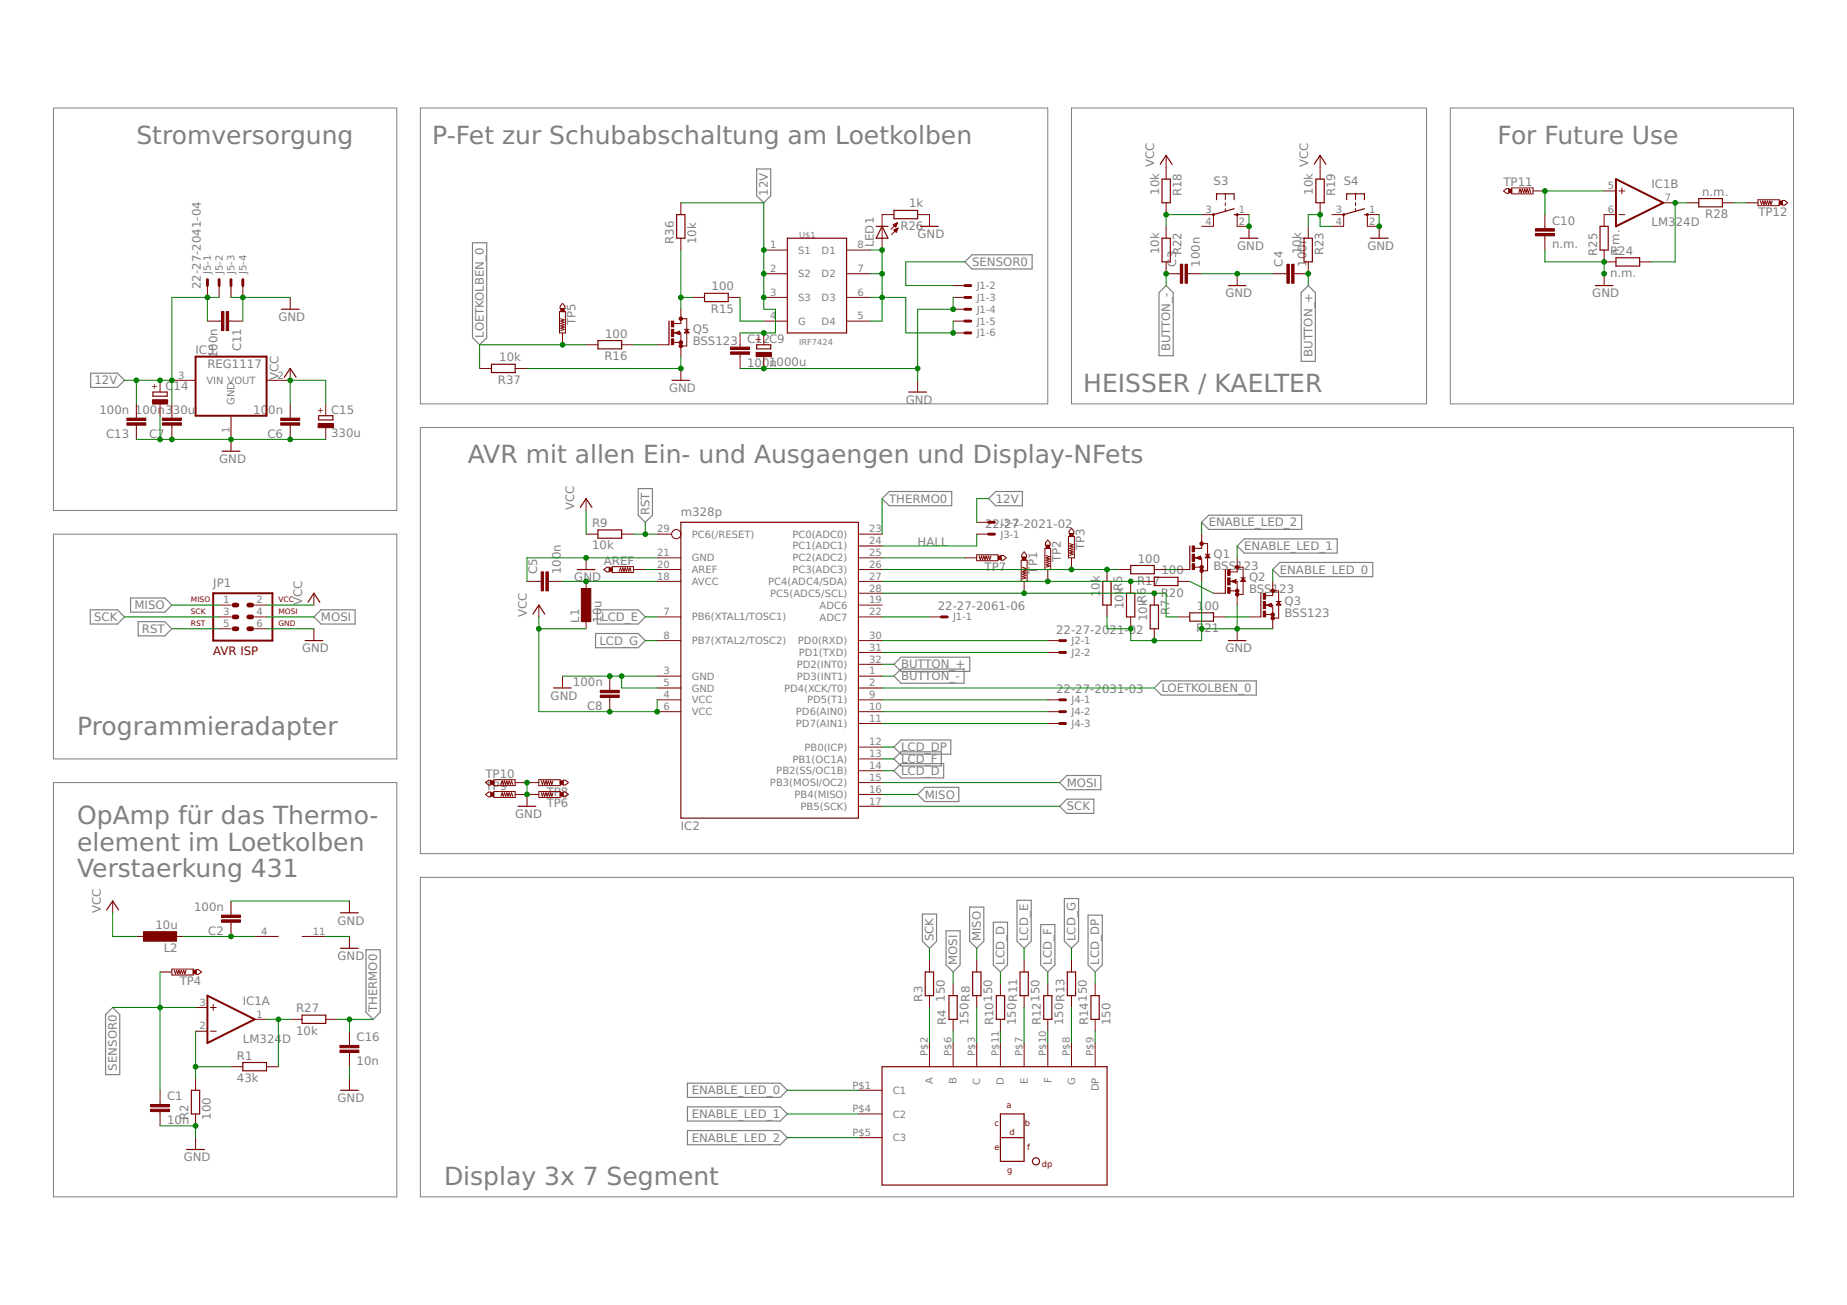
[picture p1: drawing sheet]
<svg xmlns="http://www.w3.org/2000/svg" width="297mm" height="210mm" viewBox="0 0 297 210" stroke-linecap="round" stroke-linejoin="round" font-family="sans-serif">
<defs><g id="words">
<g font-size="4" fill="#808080">
<text x="21.9" y="23.1">Stromversorgung</text>
<text x="69.5" y="23.1">P-Fet zur Schubabschaltung am Loetkolben</text>
<text x="240.8" y="23.1">For Future Use</text>
<text x="174.2" y="63.1">HEISSER / KAELTER</text>
<text x="75.2" y="74.5">AVR mit allen Ein- und Ausgaengen und Display-NFets</text>
<text x="12.4" y="118.3">Programmieradapter</text>
<text x="12.4" y="132.6">OpAmp für das Thermo-</text>
<text x="12.4" y="136.8">element im Loetkolben</text>
<text x="12.4" y="141.1">Verstaerkung 431</text>
<text x="71.4" y="190.6">Display 3x 7 Segment</text>
</g>
<g font-size="1.9" fill="#808080">
<text x="185.6" y="26.9" transform="rotate(-90 185.6 26.9)">VCC</text>
<text x="195.2" y="29.8">S3</text>
<text x="210.4" y="26.9" transform="rotate(-90 210.4 26.9)">VCC</text>
<text x="216.1" y="29.8">S4</text>
<text x="241.8" y="29.9">TP11</text>
<text x="123.5" y="31.5" transform="rotate(-90 123.5 31.5)">12V</text>
<text x="146.2" y="33.4">1k</text>
<text x="186.4" y="31.4" transform="rotate(-90 186.4 31.4)">10k</text>
<text x="190" y="31.6" transform="rotate(-90 190 31.6)">R18</text>
<text x="211.2" y="31.4" transform="rotate(-90 211.2 31.4)">10k</text>
<text x="214.7" y="31.6" transform="rotate(-90 214.7 31.6)">R19</text>
<text x="265.6" y="30.2">IC1B</text>
<text x="273.8" y="31.5">n.m.</text>
<text x="274.2" y="35.1">R28</text>
<text x="282.8" y="34.7">TP12</text>
<text x="108.4" y="39.3" transform="rotate(-90 108.4 39.3)">R36</text>
<text x="112" y="39.3" transform="rotate(-90 112 39.3)">10k</text>
<text x="140.5" y="39.8" transform="rotate(-90 140.5 39.8)">LED1</text>
<text x="144.8" y="37">R26</text>
<text x="147.6" y="38.3">GND</text>
<text x="186.4" y="40.9" transform="rotate(-90 186.4 40.9)">10k</text>
<text x="190" y="41.1" transform="rotate(-90 190 41.1)">R22</text>
<text x="199" y="40.2">GND</text>
<text x="209.2" y="40.9" transform="rotate(-90 209.2 40.9)">10k</text>
<text x="212.8" y="41.1" transform="rotate(-90 212.8 41.1)">R23</text>
<text x="219.9" y="40.2">GND</text>
<text x="249.6" y="39.9">n.m.</text>
<text x="249.6" y="36.1">C10</text>
<text x="256.9" y="41.2" transform="rotate(-90 256.9 41.2)">R25</text>
<text x="258.9" y="41">R24</text>
<text x="260.5" y="41.2" transform="rotate(-90 260.5 41.2)">n.m.</text>
<text x="265.6" y="36.4">LM3</text>
<text x="269.5" y="36.4">24D</text>
<text x="32.3" y="46.5" transform="rotate(-90 32.3 46.5)">22-27-2041-04</text>
<text x="114.4" y="46.7">100</text>
<text x="156.3" y="42.8">SENSOR0</text>
<text x="189.2" y="42.9" transform="rotate(-90 189.2 42.9)">C3</text>
<text x="193" y="42.9" transform="rotate(-90 193 42.9)">100n</text>
<text x="197.1" y="47.8">GND</text>
<text x="206.3" y="42.9" transform="rotate(-90 206.3 42.9)">C4</text>
<text x="210.1" y="42.9" transform="rotate(-90 210.1 42.9)">100n</text>
<text x="256.1" y="47.8">GND</text>
<text x="258.9" y="44.6">n.m.</text>
<text x="44.8" y="51.6">GND</text>
<text x="92.6" y="52.3" transform="rotate(-90 92.6 52.3)">TP5</text>
<text x="111.4" y="53.5">Q5</text>
<text x="114.3" y="50.3">R15</text>
<text x="31.4" y="56.9">IC3</text>
<text x="33.3" y="59.3">REG1117</text>
<text x="35" y="57.6" transform="rotate(-90 35 57.6)">100n</text>
<text x="38.8" y="56.5" transform="rotate(-90 38.8 56.5)">C11</text>
<text x="77.8" y="54.3" transform="rotate(-90 77.8 54.3)">LOETKOLBEN_0</text>
<text x="80.3" y="58.1">10k</text>
<text x="97.2" y="57.9">R16</text>
<text x="97.3" y="54.3">100</text>
<text x="111.4" y="55.5">BSS123</text>
<text x="120.2" y="59">1001000u</text>
<text x="120.2" y="55.2">C12C9</text>
<text x="123.8" y="59">n</text>
<text x="188.2" y="56.5" transform="rotate(-90 188.2 56.5)">BUT ON_-</text>
<text x="211.1" y="57.4" transform="rotate(-90 211.1 57.4)">BUT ON_+</text>
<text x="15.2" y="61.8">12V</text>
<text x="26.6" y="62.7">C</text>
<text x="27.9" y="62.7">14</text>
<text x="44.8" y="61.2" transform="rotate(-90 44.8 61.2)">VCC</text>
<text x="80.1" y="61.7">R37</text>
<text x="107.6" y="63.1">GND</text>
<text x="145.7" y="65">GND</text>
<text x="16" y="66.6">100n 100n330u</text>
<text x="17.1" y="70.4">C13</text>
<text x="24" y="70.4">C7</text>
<text x="40.7" y="66.6">10</text>
<text x="43" y="70.4">C6</text>
<text x="43.1" y="66.6">0n</text>
<text x="53.2" y="70.3">330u</text>
<text x="53.2" y="66.5">C15</text>
<text x="35.3" y="74.5">GND</text>
<text x="92.4" y="82.1" transform="rotate(-90 92.4 82.1)">VCC</text>
<text x="104.4" y="82.9" transform="rotate(-90 104.4 82.9)">RST</text>
<text x="109.5" y="83.1">m328p</text>
<text x="143" y="80.9">THERMO0</text>
<text x="160.1" y="80.9">12V</text>
<text x="95.2" y="88.4">10k</text>
<text x="95.2" y="84.8">R9</text>
<text x="147.6" y="87.8">HALL</text>
<text x="158.4" y="84.9">22-27-2021-02</text>
<text x="174.4" y="88.4" transform="rotate(-90 174.4 88.4)">TP3</text>
<text x="194.4" y="84.7">ENABLE_LED_2</text>
<text x="195.2" y="89.7">Q1</text>
<text x="200.1" y="88.5">ENABLE_LED_1</text>
<text x="34.3" y="94.5">JP1</text>
<text x="86.4" y="92.4" transform="rotate(-90 86.4 92.4)">C5</text>
<text x="90.2" y="92.4" transform="rotate(-90 90.2 92.4)">100n</text>
<text x="92.4" y="93.5">GND</text>
<text x="97.1" y="90.9">AREF</text>
<text x="158.4" y="91.8">TP7</text>
<text x="166.8" y="92.3" transform="rotate(-90 166.8 92.3)">T</text>
<text x="166.8" y="91.1" transform="rotate(-90 166.8 91.1)">P1</text>
<text x="170.6" y="90.4" transform="rotate(-90 170.6 90.4)">TP2</text>
<text x="176.9" y="94.9" transform="rotate(-90 176.9 94.9)">0k</text>
<text x="182.9" y="94.1">R17</text>
<text x="183" y="90.5">100</text>
<text x="186.7" y="96">R</text>
<text x="186.8" y="92.4">100</text>
<text x="188" y="96">20</text>
<text x="195.2" y="91.6">BS</text>
<text x="197.6" y="91.6">S123</text>
<text x="200.9" y="95.4">BS</text>
<text x="200.9" y="93.5">Q2</text>
<text x="203.3" y="95.4">S123</text>
<text x="205.8" y="92.3">ENABLE_LED_0</text>
<text x="15.1" y="99.9">SCK</text>
<text x="21.6" y="98">MISO</text>
<text x="22.8" y="101.8">RST</text>
<text x="48.6" y="97.3" transform="rotate(-90 48.6 97.3)">VCC</text>
<text x="51.6" y="99.9">MOSI</text>
<text x="84.7" y="99.2" transform="rotate(-90 84.7 99.2)">VCC</text>
<text x="93.1" y="100.2" transform="rotate(-90 93.1 100.2)">L1</text>
<text x="96.7" y="99.9">LCD_E</text>
<text x="96.7" y="100.2" transform="rotate(-90 96.7 100.2)">10</text>
<text x="96.7" y="97.8" transform="rotate(-90 96.7 97.8)">u</text>
<text x="150.8" y="98.2">22-27-2061-06</text>
<text x="169.8" y="102">22-27-2021-02</text>
<text x="176.9" y="96.1" transform="rotate(-90 176.9 96.1)">1</text>
<text x="180.7" y="98" transform="rotate(-90 180.7 98)">10kR5</text>
<text x="184.5" y="99.9" transform="rotate(-90 184.5 99.9)">10kR6</text>
<text x="188.1" y="98.9" transform="rotate(-90 188.1 98.9)">R7</text>
<text x="192.4" y="101.7">R21</text>
<text x="192.5" y="98.1">1</text>
<text x="193.7" y="98.1">00</text>
<text x="206.6" y="99.2">BSS123</text>
<text x="206.6" y="97.3">Q3</text>
<text x="48.6" y="104.9">GND</text>
<text x="96.4" y="103.7">LCD_G</text>
<text x="144.9" y="107.5">BUTTON_+</text>
<text x="197.1" y="104.9">GND</text>
<text x="88.6" y="112.6">GND</text>
<text x="92.1" y="110.4">100n</text>
<text x="144.9" y="109.4">BUTTON_-</text>
<text x="169.8" y="111.5">22-27-2031-03</text>
<text x="186.8" y="111.3">LOETKOLBEN_0</text>
<text x="94.4" y="114.2">C8</text>
<text x="78.1" y="125.1">TP10</text>
<text x="144.9" y="124.6">LCD_D</text>
<text x="144.9" y="122.7">LCD_F</text>
<text x="144.9" y="120.8">LCD_DP</text>
<text x="78.1" y="127">TP9</text>
<text x="82.8" y="131.6">GND</text>
<text x="87.9" y="129.9">TP6</text>
<text x="87.9" y="128">TP8</text>
<text x="148.7" y="128.5">MISO</text>
<text x="171.6" y="126.5">MOSI</text>
<text x="171.6" y="130.4">SCK</text>
<text x="109.5" y="133.5">IC2</text>
<text x="16.2" y="146.8" transform="rotate(-90 16.2 146.8)">VCC</text>
<text x="25" y="149.5">10u</text>
<text x="31.2" y="146.5">100n</text>
<text x="54.3" y="148.7">GND</text>
<text x="26.3" y="153.1">L2</text>
<text x="33.5" y="150.3">C2</text>
<text x="54.3" y="154.4">GND</text>
<text x="150.1" y="151.4" transform="rotate(-90 150.1 151.4)">SCK</text>
<text x="153.9" y="155.2" transform="rotate(-90 153.9 155.2)">MOSI</text>
<text x="157.8" y="151.4" transform="rotate(-90 157.8 151.4)">MISO</text>
<text x="161.6" y="155.2" transform="rotate(-90 161.6 155.2)">LCD_D</text>
<text x="165.4" y="151.4" transform="rotate(-90 165.4 151.4)">LCD_E</text>
<text x="169.2" y="155.2" transform="rotate(-90 169.2 155.2)">LCD_F</text>
<text x="173" y="151.4" transform="rotate(-90 173 151.4)">LCD_G</text>
<text x="176.8" y="155.2" transform="rotate(-90 176.8 155.2)">LCD_DP</text>
<text x="28.9" y="158.4">TP4</text>
<text x="39.1" y="161.6">IC1A</text>
<text x="148.3" y="161.1" transform="rotate(-90 148.3 161.1)">R3</text>
<text x="151.9" y="161.1" transform="rotate(-90 151.9 161.1)">150</text>
<text x="39.1" y="167.8">LM324D</text>
<text x="47.6" y="166.4">10k</text>
<text x="47.6" y="162.8">R27</text>
<text x="57.3" y="167.5">C16</text>
<text x="60.7" y="162.8" transform="rotate(-90 60.7 162.8)">THERMO0</text>
<text x="152.2" y="164.9" transform="rotate(-90 152.2 164.9)">R4</text>
<text x="155.8" y="164.9" transform="rotate(-90 155.8 164.9)">150R8</text>
<text x="159.8" y="164.9" transform="rotate(-90 159.8 164.9)">R10150</text>
<text x="163.4" y="164.9" transform="rotate(-90 163.4 164.9)">150R11</text>
<text x="167.4" y="164.9" transform="rotate(-90 167.4 164.9)">R12150</text>
<text x="171" y="164.9" transform="rotate(-90 171 164.9)">150R13</text>
<text x="175" y="164.9" transform="rotate(-90 175 164.9)">R14150</text>
<text x="178.6" y="164.9" transform="rotate(-90 178.6 164.9)">150</text>
<text x="18.8" y="172.2" transform="rotate(-90 18.8 172.2)">SENSOR0</text>
<text x="38.1" y="170.4">R1</text>
<text x="57.3" y="171.3">10n</text>
<text x="26.9" y="177">C1</text>
<text x="38.1" y="174">43k</text>
<text x="54.3" y="177.3">GND</text>
<text x="111.2" y="179.8">ENABLE_LED_1</text>
<text x="111.2" y="176">ENABLE_LED_0</text>
<text x="26.9" y="180.8">10n</text>
<text x="30.3" y="180.1" transform="rotate(-90 30.3 180.1)">R2</text>
<text x="33.9" y="180.1" transform="rotate(-90 33.9 180.1)">100</text>
<text x="111.2" y="183.7">ENABLE_LED_2</text>
<text x="29.5" y="186.8">GND</text>
</g>
<text font-size="1.9" fill="#800000" x="34.3" y="105.4">AVR ISP</text>
<g font-size="1.6" fill="#808080">
<text x="193.9" y="34.2">3</text>
<text x="199.2" y="34.2">1</text>
<text x="214.8" y="34.2">3</text>
<text x="220.2" y="34.2">1</text>
<text x="258.6" y="34.2">6</text>
<text x="258.6" y="30.4">5</text>
<text x="267.8" y="32.3">7</text>
<text x="123.9" y="40">1</text>
<text x="128.4" y="40.8">S1</text>
<text x="132.1" y="40.8">D1</text>
<text x="137.9" y="40">8</text>
<text x="193.9" y="36.2">4</text>
<text x="199.2" y="36.2">2</text>
<text x="214.8" y="36.2">4</text>
<text x="220.2" y="36.2">2</text>
<text x="33.9" y="44" transform="rotate(-90 33.9 44)">J5-1</text>
<text x="35.8" y="44" transform="rotate(-90 35.8 44)">J5-2</text>
<text x="37.7" y="44" transform="rotate(-90 37.7 44)">J5-3</text>
<text x="39.6" y="44" transform="rotate(-90 39.6 44)">J5-4</text>
<text x="123.9" y="43.8">2</text>
<text x="123.9" y="47.6">3</text>
<text x="128.4" y="44.6">S2</text>
<text x="132.1" y="44.6">D2</text>
<text x="137.9" y="47.6">6</text>
<text x="137.9" y="43.8">7</text>
<text x="157.1" y="46.5">J1-2</text>
<text x="123.9" y="51.4">4</text>
<text x="128.4" y="48.4">S3</text>
<text x="128.4" y="52.2">G</text>
<text x="132.1" y="52.2">D4</text>
<text x="132.1" y="48.4">D3</text>
<text x="137.9" y="51.4">5</text>
<text x="157.1" y="48.4">J1-3</text>
<text x="157.1" y="50.3">J1-4</text>
<text x="157.1" y="52.2">J1-5</text>
<text x="157.1" y="54.1">J1-6</text>
<text x="28.7" y="60.9">3</text>
<text x="33.2" y="61.7">VIN VOUT</text>
<text x="37.7" y="65.1" transform="rotate(-90 37.7 65.1)">GND</text>
<text x="44.6" y="60.9">2</text>
<text x="36.9" y="69.6" transform="rotate(-90 36.9 69.6)">1</text>
<text x="105.7" y="89.4">21</text>
<text x="105.7" y="85.6">29</text>
<text x="111.2" y="86.5">PC6(/RESET)</text>
<text x="127.4" y="88.4">PC1(ADC1)</text>
<text x="127.4" y="86.5">PC0(ADC0)</text>
<text x="139.8" y="89.4">25</text>
<text x="139.8" y="87.5">24</text>
<text x="139.8" y="85.6">23</text>
<text x="160.9" y="86.5">J3-1</text>
<text x="160.9" y="84.6">J3-2</text>
<text x="105.7" y="91.4">20</text>
<text x="105.7" y="93.3">18</text>
<text x="111.2" y="90.3">GND</text>
<text x="111.2" y="92.2">AREF</text>
<text x="111.2" y="94.1">AVCC</text>
<text x="123.5" y="94.1">PC4(ADC4/SDA)</text>
<text x="123.9" y="96">PC5(ADC5/SCL)</text>
<text x="127.4" y="92.2">PC3(ADC3)</text>
<text x="127.4" y="90.3">PC2(ADC2)</text>
<text x="139.8" y="95.2">28</text>
<text x="139.8" y="93.3">27</text>
<text x="139.8" y="91.4">26</text>
<text x="35.9" y="99">3</text>
<text x="35.9" y="100.9">5</text>
<text x="35.9" y="97.1">1</text>
<text x="41.2" y="97.1">2</text>
<text x="41.2" y="100.9">6</text>
<text x="41.2" y="99">4</text>
<text x="106.7" y="99">7</text>
<text x="111.2" y="99.8">PB6(XTAL1/TOSC1)</text>
<text x="131.8" y="99.8">ADC7</text>
<text x="131.8" y="97.9">ADC6</text>
<text x="139.8" y="99">22</text>
<text x="139.8" y="97.1">19</text>
<text x="153.3" y="99.8">J1-1</text>
<text x="106.7" y="102.8">8</text>
<text x="111.2" y="103.6">PB7(XTAL2/TOSC2)</text>
<text x="128.1" y="107.4">PD2(INT0)</text>
<text x="128.3" y="103.6">PD0(RXD)</text>
<text x="128.5" y="105.5">PD1(TXD)</text>
<text x="139.8" y="106.6">32</text>
<text x="139.8" y="104.7">31</text>
<text x="139.8" y="102.8">30</text>
<text x="172.3" y="103.6">J2-1</text>
<text x="172.3" y="105.5">J2-2</text>
<text x="106.7" y="108.5">3</text>
<text x="106.7" y="110.4">5</text>
<text x="106.7" y="112.3">4</text>
<text x="111.2" y="109.3">GND</text>
<text x="111.2" y="111.2">GND</text>
<text x="111.2" y="113.1">VCC</text>
<text x="126.1" y="111.2">PD4(XCK/T0)</text>
<text x="128.1" y="109.3">PD3(INT1)</text>
<text x="129.8" y="113.1">PD5(T1)</text>
<text x="139.8" y="112.3">9</text>
<text x="139.8" y="110.4">2</text>
<text x="139.8" y="108.5">1</text>
<text x="172.3" y="113.1">J4-1</text>
<text x="106.7" y="114.2">6</text>
<text x="111.2" y="115">VCC</text>
<text x="128" y="116.9">PD7(AIN1)</text>
<text x="128" y="115">PD6(AIN0)</text>
<text x="139.8" y="119.9">12</text>
<text x="139.8" y="116.1">11</text>
<text x="139.8" y="114.2">10</text>
<text x="172.3" y="115">J4-2</text>
<text x="172.3" y="116.9">J4-3</text>
<text x="124.8" y="124.6">PB2(SS/OC1B)</text>
<text x="127.4" y="122.6">PB1(OC1A)</text>
<text x="129.4" y="120.7">PB0(ICP)</text>
<text x="139.8" y="125.6">15</text>
<text x="139.8" y="123.7">14</text>
<text x="139.8" y="121.8">13</text>
<text x="123.8" y="126.5">PB3(MOSI/OC2)</text>
<text x="127.8" y="128.4">PB4(MISO)</text>
<text x="128.7" y="130.3">PB5(SCK)</text>
<text x="139.8" y="129.4">17</text>
<text x="139.8" y="127.5">16</text>
<text x="42" y="150.4">4</text>
<text x="50.3" y="150.4">11</text>
<text x="32.1" y="161.8">3</text>
<text x="32.1" y="165.6">2</text>
<text x="41.2" y="163.7">1</text>
<text x="149.2" y="169.8" transform="rotate(-90 149.2 169.8)">P$2</text>
<text x="153" y="169.8" transform="rotate(-90 153 169.8)">P$6</text>
<text x="156.8" y="169.8" transform="rotate(-90 156.8 169.8)">P$3</text>
<text x="160.6" y="169.8" transform="rotate(-90 160.6 169.8)">P$11</text>
<text x="164.4" y="169.8" transform="rotate(-90 164.4 169.8)">P$7</text>
<text x="168.2" y="169.8" transform="rotate(-90 168.2 169.8)">P$10</text>
<text x="172" y="169.8" transform="rotate(-90 172 169.8)">P$8</text>
<text x="175.9" y="169.8" transform="rotate(-90 175.9 169.8)">P$9</text>
<text x="137.1" y="175.1">P$1</text>
<text x="137.1" y="178.9">P$4</text>
<text x="143.6" y="175.9">C1</text>
<text x="143.6" y="179.8">C2</text>
<text x="150" y="174.4" transform="rotate(-90 150 174.4)">A</text>
<text x="153.9" y="174.4" transform="rotate(-90 153.9 174.4)">B</text>
<text x="157.7" y="174.4" transform="rotate(-90 157.7 174.4)">C</text>
<text x="161.5" y="174.6" transform="rotate(-90 161.5 174.6)">D</text>
<text x="165.3" y="174.3" transform="rotate(-90 165.3 174.3)">E</text>
<text x="169.1" y="174.2" transform="rotate(-90 169.1 174.2)">F</text>
<text x="172.9" y="174.6" transform="rotate(-90 172.9 174.6)">G</text>
<text x="176.7" y="175.5" transform="rotate(-90 176.7 175.5)">DP</text>
<text x="137.1" y="182.7">P$5</text>
<text x="143.6" y="183.6">C3</text>
</g>
<g font-size="1.3" fill="#808080">
<text x="128.5" y="38.3">U$1</text>
<text x="128.5" y="55.5">IRF7424</text>
</g>
<g font-size="1.3" fill="#800000">
<text x="122.4" y="55.1" transform="rotate(-90 122.4 55.1)">+</text>
<text x="25.3" y="62.8" transform="rotate(-90 25.3 62.8)">+</text>
<text x="51.9" y="66.6" transform="rotate(-90 51.9 66.6)">+</text>
<text x="161.8" y="178.2">a</text>
<text x="159.9" y="181.1">c</text>
<text x="159.9" y="184.9">e</text>
<text x="162.4" y="182.5">d</text>
<text x="164.8" y="181.1">b</text>
<text x="165.2" y="184.9">f</text>
<text x="162" y="188.7">g</text>
<text x="167.6" y="187.7">dp</text>
</g>
<g font-size="1.2" fill="#800000">
<text x="30.7" y="98.8">SCK</text>
<text x="30.7" y="96.9">MISO</text>
<text x="30.7" y="100.7">RST</text>
<text x="44.8" y="98.8">MOSI</text>
<text x="44.8" y="96.9">VCC</text>
<text x="44.8" y="100.7">GND</text>
</g>
</g></defs>
<path d="M8.6 17.4h55.2v64.7h-55.2zM67.6 17.4h100.9v47.6h-100.9zM172.3 17.4h57.1v47.6h-57.1zM233.2 17.4h55.2v47.6h-55.2zM67.6 68.8h220.8v68.5h-220.8zM8.6 85.9h55.2v36.2h-55.2zM8.6 125.9h55.2v66.6h-55.2zM67.6 141.1h220.8v51.4h-220.8z" fill="none" stroke="#808080" stroke-width=".16"/>
<g fill="none" stroke="#808080" stroke-width=".19">
<path d="M76 39.1h2.3v15.2l-1.2 1.2-1.1-1.2zM121.7 27.2h2.3v4.3l-1.2 1.1-1.1-1.1zM155.2 42.1l1.1-1.1h9.7v2.3h-9.7zM187.5 45.9l1.2 1.2v10.1h-2.3v-10.1zM210.4 45.9l1.1 1.2v11h-2.2v-11zM14.6 60h4.3l1.1 1.2-1.1 1.1h-4.3zM102.6 78.6h2.3v4.3l-1.1 1.1-1.2-1.1zM160.1 79.1h4.3v2.2h-4.3l-1.1-1.1zM14.5 98.1h4.4l1.1 1.1-1.1 1.2h-4.4zM21 96.2h5.5l1.1 1.1-1.1 1.2h-5.5zM22.2 100h4.3l1.1 1.1-1.1 1.2h-4.3zM51.6 98.1h5.5v2.3h-5.5l-1.1-1.2z"/>
<path d="M96.1 98.1h6.5l1.2 1.1-1.2 1.2h-6.5zM141.9 80.2l1.1-1.1h10.1v2.2h-10.1zM193.3 84l1.1-1.1h14.9v2.3h-14.9zM199 87.8l1.1-1.1h15v2.3h-15zM204.7 91.6l1.1-1.1h15v2.3h-15zM95.8 101.9h6.8l1.2 1.1-1.2 1.2h-6.8zM143.8 106.8l1.1-1.1h11.1v2.3h-11.1zM143.8 108.8l1.1-1.2h10.1v2.3h-10.1zM185.6 110.7l1.2-1.2h15.2v2.3h-15.2zM143.8 122.1l1.1-1.2h6.5v2.3h-6.5zM143.8 120.2l1.1-1.2h8v2.3h-8zM144.9 122.8h6.9v2.3h-6.9l-1.1-1.1z"/>
<path d="M147.6 127.8l1.1-1.2h5.5v2.3h-5.5zM170.4 125.9l1.2-1.2h5.4v2.3h-5.4zM170.4 129.7l1.2-1.2h4.3v2.3h-4.3zM58.9 152.8h2.3v10l-1.2 1.2-1.1-1.2zM148.3 147h2.3v4.4l-1.1 1.1-1.2-1.1zM152.1 149.7h2.3v5.5l-1.1 1.1-1.2-1.1zM155.9 145.9h2.3v5.5l-1.1 1.1-1.2-1.1zM159.7 148.3h2.3v6.9l-1.1 1.1-1.2-1.1zM163.6 144.8h2.2v6.6l-1.1 1.1-1.1-1.1zM167.4 148.7h2.3v6.5l-1.2 1.1-1.1-1.1zM171.2 144.5h2.3v6.9l-1.2 1.1-1.1-1.1zM175 147.2h2.3v8l-1.2 1.1-1.1-1.1z"/>
<path d="M18.1 162.1l1.2 1.1v9.6h-2.3v-9.6zM110.6 178h14.9l1.1 1.2-1.1 1.1h-14.9zM110.6 174.2h14.9l1.1 1.2-1.1 1.1h-14.9zM110.6 181.8h14.9l1.1 1.2-1.1 1.1h-14.9z"/>
</g>
<g fill="none" stroke="#800000" stroke-width=".32">
<path d="M259.9 28.8l7.6 3.8-7.6 3.8zM31.5 57.4h11.4v9.5h-11.4zM34.3 95.4h9.5v7.6h-9.5zM33.4 160.1l7.6 3.9-7.6 3.8z"/>
<circle cx="195.2" cy="34.5" r=".08"/>
<circle cx="199" cy="34.5" r=".08"/>
<circle cx="216.1" cy="34.5" r=".08"/>
<circle cx="219.9" cy="34.5" r=".08"/>
</g>
<g fill="none" stroke="#800000" stroke-width=".16">
<path d="M109.5 32.6v1.9M109.5 38.3v1.9M143.7 36.2h.5M143.8 34.5h-1.9v5.7M143.8 36.2h.4M143.8 37h.5M143.8 36.1h.4M143.8 37.1h.5M143.8 36.3h.3M143.9 37.1h.3M143.9 36.4h.2M144 36.9h.3"/>
<path d="M144 37.2h.2M144 36h.3M144 36.5h.1M144.1 37.3h.1M144.2 36.8h.2M144.2 35.9h.1M144.3 35.8l-1 1.1M144.3 35.8l-.3 .7M144.3 35.8l-.6 .3 .3 .4M144.4 36.7h.1M144.4 36.7l-1 1M144.4 36.7l-.3 .7-.3-.4"/>
<path d="M144.4 36.7l-.6 .3M147.6 34.5h1.9v1.9M187.5 25v3.8M187.5 32.6v1.9M187.5 36.4v1.9M193.3 34.5h1.9v1.9h-1.9M197.1 31.2v.9M197.1 32.6v.5M197.1 33.6v.4M200.9 34.5h-1.9v1.9h1.9v1.9M210.4 36.4v1.9M212.3 25v3.8"/>
<path d="M212.3 32.6v1.9M214.2 34.5h1.9v1.9h-1.9M218 31.2v.9M218 32.6v.5M218 33.6v.4M221.8 34.5h-1.9v1.9h1.9v1.9M241.8 30.7l.5-.4h.4v.8h-.4zM243.1 30.2h3.4v1h-3.4zM244.3 31l.2-.6 .1 .6 .2-.6 .2 .6 .2-.6 .2 .6 .2-.6 .2 .6 .2-.6 .2 .6M246.5 30.7h2M248.5 34.5v2.3M248.5 37.9v2.3"/>
<path d="M258 30.7h1.9M259.9 34.5h-1.9v1.9M260.3 34.5h1M260.3 30.7h1M260.8 30.2v1M267.5 32.6h1.9M271.3 32.6h1.9M277 32.6h1.9M280.8 32.6h1.9M282.7 32.1h3.5v1h-3.5zM283.1 32.3l.2 .6 .2-.6 .2 .6 .2-.6 .2 .6 .1-.6 .2 .6 .2-.6 .2 .6 .2-.6M286.6 32.2h.4l.5 .4-.5 .4h-.4z"/>
<path d="M33.4 51.6h2.2M33.4 45.9v1.9M35.2 45.9v1.9M36.8 51.6h2.3M37.1 45.9v1.9M39.1 45.9v1.9M46.7 59.3v1.9h-3.8M46.7 47.8v1.9M77.1 59.3h1.9M82.8 59.3h2M90 50.1h.9v3.5h-.9zM90.2 51.3l.5 .2-.5 .1 .5 .2-.5 .2 .5 .2-.5 .2 .5 .2-.5 .2 .5 .2-.5 .2"/>
<path d="M90.5 53.6v1.9M90.5 48.8l.3 .5v.3h-.7v-.3zM94.3 55.5h1.9M100 55.5h1.9M105.7 55.5h1.9M108.4 53.6h1.1v3.8M108.4 55.1h1.1M108.5 53.6l.8-.3v.5zM109.5 49.7v2.3h-1.1M109.5 59.3v1.9M109.5 51.3h.9v4.3h-.9M110.1 53h.7"/>
<path d="M110.4 53l.4 .6h-.7zM111.4 47.8h1.9M117.1 47.8h1.9M119 53.6v2.2M119 57v2.3M122.8 40.2h3.8M122.8 44h3.8M122.8 47.8h3.8M122.8 51.6h3.8M122.8 53.6v1.9M122.8 57.4v1.9M136.1 40.2h3.9"/>
<path d="M136.1 44h3.9M136.1 47.8h3.9M136.1 51.6h3.9M153.3 53.6h1.9M153.3 47.8h1.9M153.3 51.6h1.9M153.3 45.9h1.9M153.3 49.7h1.9M187.5 42.1v1.9h2.3M191 44h2.3M199 44v1.9M204.7 44h2.3"/>
<path d="M210.4 42.1v1.9h-2.3M258 40.2v1.9h1.9M258 44v1.9M263.7 42.1h1.9M21.9 65v2.2M21.9 68.4v2.3M25.7 61.2v1.9M25.7 65v1.9M27.6 61.2h3.9M27.6 65v2.2M27.6 68.4v2.3M37.1 66.9v5.7"/>
<path d="M46.7 65v2.2M46.7 68.4v2.3M52.4 65v1.9M52.4 68.8v1.9M147.6 61.2v1.9M35.2 99.2h1.9M35.2 97.3h1.9M41 99.2h1.9M41 97.3h1.9M50.5 95.4v1.9M84.8 93.5h2.2M86.7 97.3v1.9"/>
<path d="M88.2 93.5h2.3M94.3 85.9h1.9M94.3 80.2v1.9M94.3 89.7v1.9M94.3 93.5v1.9M94.3 99.2v1.9M97.1 91.6l.5-.4h.4v.8h-.4zM98.4 91.1h3.5v1h-3.5zM99.6 91.9l.2-.6 .2 .6 .2-.6 .2 .6 .1-.6 .2 .6 .2-.6 .2 .6 .2-.6 .2 .6M100 85.9h1.9M101.9 91.6h1.9M105.7 99.2h3.8"/>
<path d="M105.7 89.7h3.8M105.7 91.6h3.8M105.7 93.5h3.8M105.7 85.9h2.3M138 99.2h3.9M138 89.7h3.9M138 91.6h3.9M138 93.5h3.9M138 97.3h3.9M138 95.4h3.9M138 87.8h3.9M138 85.9h3.9"/>
<path d="M149.5 99.2h1.9M155.2 89.7h1.9M157.1 85.9h1.9M157.1 89.2h3.4v1h-3.4zM157.1 84h1.9M157.5 89.4l.1 .6 .2-.6 .2 .6 .2-.6 .2 .6 .2-.6 .2 .6 .2-.6 .2 .6 .2-.6M161 89.3h.4l.4 .4-.4 .4h-.4zM164.2 90.1h1v3.4h-1zM164.4 91.2l.6 .2-.6 .2 .6 .2-.6 .2 .6 .2-.6 .2 .6 .2-.6 .2 .6 .1-.6 .2M164.7 93.5v1.9M164.7 88.8l.4 .4v.4h-.8v-.4zM168 88.2h1v3.4h-1z"/>
<path d="M168.2 89.3l.6 .2-.6 .2 .6 .2-.6 .2 .6 .2-.6 .2 .6 .2-.6 .1 .6 .2-.6 .2M168.5 91.6v1.9M168.5 86.9l.4 .4v.4h-.8v-.4zM171.8 86.3h1v3.4h-1zM172 87.4l.6 .2-.6 .2 .6 .2-.6 .2 .6 .2-.6 .2 .6 .2-.6 .2 .6 .2-.6 .1M172.3 89.7v1.9M172.3 85l.4 .4v.4h-.8v-.4zM178 91.6v1.9M178 97.3v1.9M179.9 91.6h1.9M181.8 93.5v1.9M181.8 99.2v1.9"/>
<path d="M183.7 93.5h1.9M185.6 91.6h1.9M185.6 95.4v1.9M189.4 99.2h1.9M189.4 91.6h1.9M189.4 93.5h1.9M192.1 89.7h1.2v3.8M192.1 91.2h1.2M192.3 89.7l.8-.3v.6zM193.3 85.9v2.3h-1.2M193.3 87.4h.9v4.4h-.9M193.8 89.2h.8"/>
<path d="M194.2 89.2l.4 .5h-.8zM195.2 99.2h1.9M195.2 95.4h1.9M197.8 93.5h1.2v3.8M197.8 95h1.2M198 93.5l.8-.3v.6zM199 89.7v2.3h-1.2M199 91.2h.9v4.4h-.9M199.5 92.9h.8M199.9 92.9l.4 .6h-.8zM200.9 99.2h1.9M203.5 97.3h1.2v3.8"/>
<path d="M203.5 98.8h1.2M203.7 97.3l.8-.3v.6zM204.7 95h.9v4.4h-.9M204.7 93.5v2.3h-1.2M205.3 96.8h.7M205.6 96.8l.4 .5h-.7zM35.2 101.1h1.9M41 101.1h1.9M50.5 101.1v1.9M90.5 108.8v1.9M98.1 108.8v2.2M98.1 112.2v2.3"/>
<path d="M105.7 103h3.8M105.7 108.8h3.8M105.7 110.7h3.8M105.7 112.6h3.8M105.7 114.5h3.8M138 103h3.9M138 108.8h3.9M138 110.7h3.9M138 112.6h3.9M138 114.5h3.9M138 116.4h3.9M138 106.8h3.9"/>
<path d="M138 104.9h3.9M168.5 103h1.9M168.5 112.6h1.9M168.5 114.5h1.9M168.5 116.4h1.9M168.5 104.9h1.9M185.6 101.1v1.9M199 101.1v1.9M78.1 127.8l.5-.4h.3v.8h-.3zM78.1 125.9l.5-.4h.3v.8h-.3zM79.4 127.3h3.4v1h-3.4zM79.4 125.4h3.4v1h-3.4z"/>
<path d="M80.6 128.1l.2-.6 .1 .6 .2-.6 .2 .6 .2-.6 .2 .6 .2-.6 .2 .6 .2-.6 .2 .6M80.6 126.2l.2-.6 .1 .6 .2-.6 .2 .6 .2-.6 .2 .6 .2-.6 .2 .6 .2-.6 .2 .6M82.8 127.8h3.9M82.8 125.9h3.9M84.8 127.8v1.9M86.7 125.4h3.4v1h-3.4zM86.7 127.3h3.4v1h-3.4zM87 127.5l.2 .6 .2-.6 .2 .6 .2-.6 .2 .6 .2-.6 .2 .6 .2-.6 .2 .6 .1-.6M87 125.6l.2 .6 .2-.6 .2 .6 .2-.6 .2 .6 .2-.6 .2 .6 .2-.6 .2 .6 .1-.6M90.6 125.5h.3l.5 .4-.5 .4h-.3zM90.6 127.4h.3l.5 .4-.5 .4h-.3zM138 129.7h3.9"/>
<path d="M138 127.8h3.9M138 125.9h3.9M138 124h3.9M138 122.1h3.9M138 120.2h3.9M18.1 144.9v1.9M21.9 150.6h1.9M25.7 156.3h1.9M27.6 150.6h1.9M27.6 155.9h3.5v.9h-3.5zM28 156.1l.2 .5 .2-.5 .2 .5 .2-.5 .2 .5 .2-.5 .2 .5 .1-.5 .2 .5 .2-.5M31.5 156h.4l.5 .3-.5 .4h-.4z"/>
<path d="M37.1 144.9v2.3M37.1 148.3v2.3M41 150.6h3.8M48.6 150.6h3.8M56.2 144.9v1.9M56.2 150.6v1.9M149.5 154.4v1.9M153.3 158.2v1.9M157.1 154.4v1.9M160.9 158.2v1.9M164.7 154.4v1.9M168.5 158.2v1.9"/>
<path d="M172.3 154.4v1.9M176.1 158.2v1.9M25.7 175.4v2.3M25.7 178.8v2.3M31.5 162.1h1.9M31.5 165.9h1.9M31.5 173.5v1.9M31.5 179.2v1.9M33.8 162.1h1M33.8 165.9h1M34.3 161.6v.9M37.1 171.6h2"/>
<path d="M41 164h1.9M42.9 171.6h1.9M46.7 164h1.9M52.4 164h1.9M56.2 165.9v2.2M56.2 169.3v2.3M56.2 173.5v1.9M138 175.4h3.9M138 179.2h3.9M149.5 160.1v2M149.5 167.8v3.8M153.3 164v1.9"/>
<path d="M153.3 167.8v3.8M157.1 160.1v2M157.1 167.8v3.8M160.9 164v1.9M160.9 167.8v3.8M164.7 160.1v2M164.7 167.8v3.8M168.5 164v1.9M168.5 167.8v3.8M172.3 160.1v2M172.3 167.8v3.8M176.1 164v1.9"/>
<path d="M176.1 167.8v3.8M31.5 183v1.9M138 183h3.9"/>
<circle cx="108.8" cy="85.9" r=".74"/>
</g>
<g fill="none" stroke="#800000" stroke-width=".19">
<path d="M108.8 34.5h1.4v3.8h-1.4zM126.6 38.3h9.5v15.3h-9.5zM140.9 36.4h1.9M141.9 36.4l.9 1.9h-1.9zM143.8 33.8h3.8v1.4h-3.8zM148 36.4h2.9M186.6 26.4l.9-1.4 1 1.4M186.9 38.3h1.3v3.8h-1.3zM186.9 28.8h1.3v3.8h-1.3zM195.6 32.1v-.9h2.9v.9M198.5 34.5h.5M198.5 33.6l-3.3 .9"/>
<path d="M199.4 38.3h2.9M209.7 38.3h1.4v3.8h-1.4zM211.3 26.4l1-1.4 .9 1.4M211.6 28.8h1.4v3.8h-1.4zM216.6 32.1v-.9h2.8v.9M219.4 34.5h.5M219.4 33.6l-3.3 .9M220.4 38.3h2.8M257.3 36.4h1.3v3.8h-1.3zM273.2 31.9h3.8v1.4h-3.8zM45.3 49.7h2.8M79 58.6h3.8v1.3h-3.8z"/>
<path d="M96.2 54.8h3.8v1.3h-3.8zM107.6 51.6v3.9M108.7 53.6l.5 .1v-.3l-.4 .2M110.4 53.2l.2 .2h-.3zM113.3 47.2h3.8v1.3h-3.8zM121.7 55.5h2.3v.6h-2.3zM197.5 45.9h2.9M256.6 45.9h2.8M259.9 41.5h3.8v1.3h-3.8zM24.6 63.1h2.3v.6h-2.3zM35.7 72.6h2.9M45.7 60.7l1-1.4 .9 1.4"/>
<path d="M51.2 66.9h2.3v.6h-2.3zM108.1 61.2h2.8M146.1 63.1h2.9M49.5 96.9l1-1.5 .9 1.5M85.7 98.8l1-1.5 .9 1.5M92.8 91.6h2.9M93.3 81.6l1-1.4 .9 1.4M96.2 85.2h3.8v1.4h-3.8zM109.5 84h28.5v47.6h-28.5zM177.4 93.5h1.3v3.8h-1.3zM181.2 95.4h1.3v3.8h-1.3zM181.8 91h3.8v1.3h-3.8z"/>
<path d="M185 97.3h1.3v3.8h-1.3zM185.6 92.9h3.8v1.3h-3.8zM191.3 87.8v3.8M191.3 98.6h3.9v1.3h-3.9zM192.5 89.7l.5 .2v-.4l-.4 .2M194.2 89.3l.2 .3h-.4zM197.1 91.6v3.8M198.2 93.5l.5 .2v-.4l-.4 .2M199.9 93.1l.2 .3h-.4zM202.8 95.4v3.8M203.9 97.3l.5 .2v-.4l-.4 .2M205.6 96.9l.2 .3h-.4z"/>
<path d="M49.1 103h2.8M89 110.7h2.9M197.5 103h2.9M83.3 129.7h2.9M17.2 146.3l.9-1.4 1 1.4M54.8 152.5h2.8M54.8 146.8h2.8M148.8 156.3h1.3v3.8h-1.3zM156.4 156.3h1.4v3.8h-1.4zM164 156.3h1.4v3.8h-1.4zM171.6 156.3h1.4v3.8h-1.4zM30.8 175.4h1.3v3.8h-1.3z"/>
<path d="M39.1 170.9h3.8v1.3h-3.8zM48.6 163.3h3.8v1.3h-3.8zM54.8 175.4h2.8M141.9 171.6h36.1v19h-36.1zM152.6 160.1h1.3v3.9h-1.3zM160.2 160.1h1.4v3.9h-1.4zM160.9 179.2h3.8v7.6h-3.8zM167.9 160.1h1.3v3.9h-1.3zM175.5 160.1h1.3v3.9h-1.3zM30 184.9h2.9M160.9 183h3.8"/>
<circle cx="166.6" cy="186.8" r=".57"/>
</g>
<g fill="#800000" stroke="#800000" stroke-width=".16">
<path d="M24.2 178.4h3.1v.4h-3.1z"/>
<path d="M24.2 177.7h3.1v.3h-3.1z"/>
<path d="M87.8 92h.4v3h-.4z"/>
<path d="M87 92h.4v3h-.4z"/>
<path d="M45.1 67.2h3.1v.4h-3.1z"/>
<path d="M45.1 68h3.1v.4h-3.1z"/>
<path d="M26.1 67.2h3.1v.4h-3.1z"/>
<path d="M26.1 68h3.1v.4h-3.1z"/>
<path d="M96.5 111h3.1v.4h-3.1z"/>
<path d="M96.5 111.8h3.1v.4h-3.1z"/>
<path d="M108 51.6h.4v1h-.4z"/>
<path d="M108 54.5h.4v.9h-.4z"/>
<path d="M108 53h.4v1.1h-.4z"/>
<path d="M191.7 87.8h.4v1h-.4z"/>
<path d="M191.7 90.7h.4v.9h-.4z"/>
<path d="M191.7 89.2h.4v1.1h-.4z"/>
<path d="M197.4 91.6h.4v1h-.4z"/>
<path d="M197.4 94.5h.4v.9h-.4z"/>
<path d="M197.4 92.9h.4v1.2h-.4z"/>
<path d="M203.2 95.4h.3v1h-.3z"/>
<path d="M203.2 98.3h.3v.9h-.3z"/>
<path d="M203.2 96.8h.3v1.1h-.3z"/>
<path d="M51.2 68.1h2.4v.7h-2.4z"/>
<path d="M164.4 89.6h.6v.5h-.6z"/>
<path d="M168.2 87.7h.6v.5h-.6z"/>
<path d="M172 85.8h.6v.5h-.6z"/>
<path d="M31.1 156.1h.4v.5h-.4z"/>
<path d="M90.2 49.7h.5v.4h-.5z"/>
<path d="M93.5 94.7h1.5v5.3h-1.5z"/>
<path d="M23.1 149.9h5.3v1.5h-5.3z"/>
<path d="M35.6 147.2h3.1v.4h-3.1z"/>
<path d="M35.6 148h3.1v.3h-3.1z"/>
<path d="M190.6 42.5h.4v3.1h-.4z"/>
<path d="M189.8 42.5h.4v3.1h-.4z"/>
<path d="M207.7 42.5h.4v3.1h-.4z"/>
<path d="M207 42.5h.3v3.1h-.3z"/>
<path d="M98 91.3h.4v.6h-.4z"/>
<path d="M90.1 127.5h.5v.6h-.5z"/>
<path d="M90.1 125.6h.5v.6h-.5z"/>
<path d="M79 127.5h.4v.6h-.4z"/>
<path d="M79 125.6h.4v.6h-.4z"/>
<path d="M121.6 56.7h2.5v.7h-2.5z"/>
<path d="M246.9 37.5h3.1v.4h-3.1z"/>
<path d="M246.9 36.8h3.1v.4h-3.1z"/>
<path d="M242.7 30.4h.4v.6h-.4z"/>
<path d="M286.2 32.3h.4v.6h-.4z"/>
<path d="M35.6 50.1h.4v3.1h-.4z"/>
<path d="M36.4 50.1h.4v3.1h-.4z"/>
<path d="M117.5 56.6h3v.4h-3z"/>
<path d="M117.5 55.8h3v.4h-3z"/>
<path d="M20.4 67.2h3.1v.4h-3.1z"/>
<path d="M20.4 68h3.1v.4h-3.1z"/>
<path d="M24.5 64.3h2.5v.7h-2.5z"/>
<path d="M54.7 168.9h3v.4h-3z"/>
<path d="M54.7 168.1h3v.4h-3z"/>
<path d="M160.5 89.5h.5v.5h-.5z"/>
</g>
<path d="M37.6 97.3h.5M37.6 99.2h.5M40 97.3h.5M40 99.2h.5M37.6 101.1h.5M40 101.1h.5" fill="none" stroke="#800000" stroke-width=".76"/>
<g fill="#800000" stroke="#800000" stroke-width=".16">
<circle cx="109.5" cy="55.6" r=".28"/>
<circle cx="109.5" cy="55.1" r=".28"/>
<circle cx="109.5" cy="51.3" r=".28"/>
<circle cx="193.3" cy="91.8" r=".28"/>
<circle cx="193.3" cy="91.2" r=".28"/>
<circle cx="193.3" cy="87.4" r=".28"/>
<circle cx="199" cy="95.6" r=".28"/>
<circle cx="199" cy="95" r=".28"/>
<circle cx="199" cy="91.2" r=".28"/>
<circle cx="204.7" cy="99.4" r=".28"/>
<circle cx="204.7" cy="98.8" r=".28"/>
<circle cx="204.7" cy="95" r=".28"/>
</g>
<g fill="none" stroke="#800000" stroke-width=".47">
<path d="M33.4 45v.9M35.2 45v.9M37.1 45v.9M39.1 45v.9M155.2 45.9h.9M155.2 47.8h.9M155.2 49.7h.9M155.2 51.6h.9M155.2 53.6h.9M151.4 99.2h.9M159 85.9h.9M159 84h.9"/>
<path d="M170.4 112.6h1M170.4 114.5h1M170.4 116.4h1M170.4 103h1M170.4 104.9h1"/>
</g>
<g fill="none" stroke="#008000" stroke-width=".16">
<path d="M109.5 32.6h13.3v17.1h1.9v3.9h-5.7M193.3 34.5h-5.8v1.9M200.9 34.5v1.9M210.4 36.4v-1.9h1.9v1.9h1.9M221.8 34.5v1.9M258 30.7h-9.5v3.8M271.3 32.6h-1.9v9.5h-3.8M278.9 32.6h1.9M33.4 47.8v3.8M35.2 47.8h-7.6v17.2M37.1 47.8h9.6M39.1 47.8v3.8"/>
<path d="M94.3 55.5h-17.2v3.8M101.9 55.5h3.8M109.5 57.4v1.9h-24.7M109.5 40.2v9.5M109.5 47.8h1.9M119 59.3h28.6M119 47.8v3.8h3.8M140 47.8h5.7v5.8h7.6v-2M140 44h1.9M140 40.2h1.9v11.4h-1.9M153.3 47.8v1.9h-5.7v11.5M155.2 42.1h-9.5v3.8h7.6"/>
<path d="M187.5 44v1.9M193.3 44h11.4M210.4 44v1.9M248.5 40.2v1.9h9.5v1.9M20 61.2h7.6M21.9 70.7h30.5M21.9 61.2v3.8M25.7 66.9v3.8M46.7 65v-3.8h5.7v3.8M20 99.2h15.2M27.6 97.3h7.6M42.9 97.3h7.6"/>
<path d="M42.9 99.2h7.6M86.7 99.2v15.3h19v-1.9M90.5 93.5h15.2M94.3 82.1v3.8M101.9 85.9h3.8M103.8 99.2h1.9M103.8 84v1.9M103.8 91.6h1.9M105.7 89.7h-20.9v3.8M141.9 89.7h13.3M141.9 80.2v5.7M141.9 99.2h7.6"/>
<path d="M141.9 95.4h45.6v3.8h1.9M141.9 93.5h41.8M141.9 91.6h38M157.1 85.9v1.9h-15.2M159 80.2h-1.9v3.8M187.5 91.6h1.9M191.3 93.5l3.9 1.9M193.3 93.5v9.5h-11.5v-1.9h-3.8v-1.9M193.3 84v1.9M197.1 99.2h3.8M199 87.8v1.9M199 97.3v3.8"/>
<path d="M204.7 91.6v1.9M27.6 101.1h7.6M42.9 101.1h7.6M86.7 101.1h7.6M90.5 108.8h15.2M100 108.8v1.9h5.7M103.8 103h1.9M141.9 114.5h26.6M141.9 108.8h1.9M141.9 110.7h43.7M141.9 103h26.6M141.9 106.8h1.9"/>
<path d="M141.9 104.9h26.6M141.9 112.6h26.6M141.9 116.4h26.6M193.3 101.1h11.4M84.8 125.9v1.9M141.9 125.9h28.5M141.9 127.8h5.7M141.9 129.7h28.5M141.9 124h1.9M141.9 122.1h1.9M141.9 120.2h1.9M18.1 146.8v3.8h3.8"/>
<path d="M25.7 156.3v19.1M29.5 150.6h11.5M37.1 144.9h19.1M52.4 150.6h3.8M149.5 152.5v1.9M153.3 156.3v1.9M157.1 152.5v1.9M160.9 156.3v1.9M164.7 152.5v1.9M168.5 156.3v1.9M172.3 152.5v1.9M176.1 156.3v1.9"/>
<path d="M18.1 162.1h13.4M31.5 165.9v7.6M31.5 171.6h5.6M42.9 164h3.8M44.8 164v7.6M54.3 164h5.7M56.2 164v1.9M56.2 171.6v1.9M126.6 179.2h11.4M126.6 175.4h11.4M149.5 162.1v5.7M153.3 165.9v1.9"/>
<path d="M157.1 162.1v5.7M160.9 165.9v1.9M164.7 162.1v5.7M168.5 165.9v1.9M172.3 162.1v5.7M176.1 165.9v1.9M25.7 181.1h5.8v1.9M126.6 183h11.4"/>
</g>
<g fill="#008000" stroke="#008000" stroke-width=".16">
<circle cx="105.7" cy="114.5" r=".38"/>
<circle cx="86.7" cy="101.1" r=".38"/>
<circle cx="98.1" cy="114.5" r=".38"/>
<circle cx="46.7" cy="61.2" r=".38"/>
<circle cx="31.5" cy="181.1" r=".38"/>
<circle cx="100" cy="108.8" r=".38"/>
<circle cx="98.1" cy="108.8" r=".38"/>
<circle cx="94.3" cy="89.7" r=".38"/>
<circle cx="109.5" cy="59.3" r=".38"/>
<circle cx="37.1" cy="70.7" r=".38"/>
<circle cx="46.7" cy="70.7" r=".38"/>
<circle cx="27.6" cy="70.7" r=".38"/>
<circle cx="25.7" cy="70.7" r=".38"/>
<circle cx="200.9" cy="36.4" r=".38"/>
<circle cx="221.8" cy="36.4" r=".38"/>
<circle cx="153.3" cy="49.7" r=".38"/>
<circle cx="147.6" cy="59.3" r=".38"/>
<circle cx="122.8" cy="59.3" r=".38"/>
<circle cx="39.1" cy="47.8" r=".38"/>
<circle cx="199" cy="101.1" r=".38"/>
<circle cx="181.8" cy="101.1" r=".38"/>
<circle cx="185.6" cy="103" r=".38"/>
<circle cx="193.3" cy="101.1" r=".38"/>
<circle cx="84.8" cy="127.8" r=".38"/>
<circle cx="84.8" cy="125.9" r=".38"/>
<circle cx="199" cy="44" r=".38"/>
<circle cx="258" cy="42.1" r=".38"/>
<circle cx="258" cy="44" r=".38"/>
<circle cx="31.5" cy="171.6" r=".38"/>
<circle cx="56.2" cy="164" r=".38"/>
<circle cx="25.7" cy="162.1" r=".38"/>
<circle cx="90.5" cy="55.5" r=".38"/>
<circle cx="103.8" cy="85.9" r=".38"/>
<circle cx="27.6" cy="61.2" r=".38"/>
<circle cx="33.4" cy="47.8" r=".38"/>
<circle cx="21.9" cy="61.2" r=".38"/>
<circle cx="25.7" cy="61.2" r=".38"/>
<circle cx="122.8" cy="40.2" r=".38"/>
<circle cx="122.8" cy="44" r=".38"/>
<circle cx="122.8" cy="47.8" r=".38"/>
<circle cx="122.8" cy="53.6" r=".38"/>
<circle cx="210.4" cy="44" r=".38"/>
<circle cx="187.5" cy="44" r=".38"/>
<circle cx="109.5" cy="47.8" r=".38"/>
<circle cx="141.9" cy="44" r=".38"/>
<circle cx="141.9" cy="47.8" r=".38"/>
<circle cx="141.9" cy="40.2" r=".38"/>
<circle cx="153.3" cy="53.6" r=".38"/>
<circle cx="185.6" cy="95.4" r=".38"/>
<circle cx="164.7" cy="95.4" r=".38"/>
<circle cx="181.8" cy="93.5" r=".38"/>
<circle cx="168.5" cy="93.5" r=".38"/>
<circle cx="178" cy="91.6" r=".38"/>
<circle cx="172.3" cy="91.6" r=".38"/>
<circle cx="94.3" cy="93.5" r=".38"/>
<circle cx="37.1" cy="150.6" r=".38"/>
<circle cx="187.5" cy="34.5" r=".38"/>
<circle cx="212.3" cy="34.5" r=".38"/>
<circle cx="269.4" cy="32.6" r=".38"/>
<circle cx="248.5" cy="30.7" r=".38"/>
<circle cx="44.8" cy="164" r=".38"/>
</g>
<use href="#words"/>
</svg>
